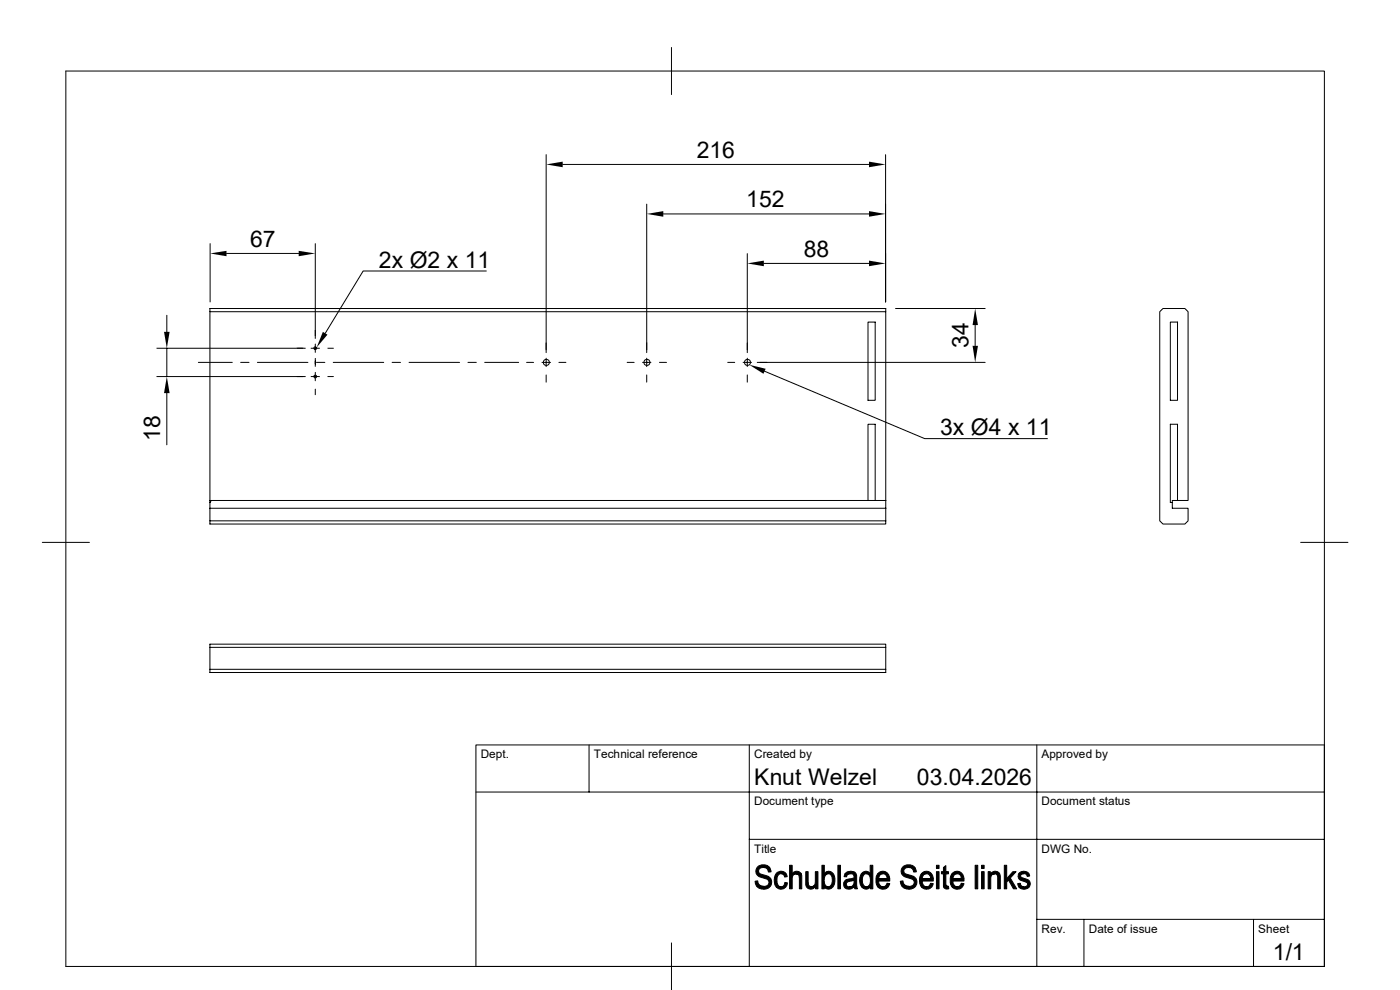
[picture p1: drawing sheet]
<svg xmlns="http://www.w3.org/2000/svg" width="297mm" height="210mm" viewBox="0 0 297 210" stroke-linecap="round" stroke-linejoin="round" font-family="sans-serif">
<defs><g id="words">
<g font-size="4.9">
<text x="147.8" y="33.4">216</text>
<text x="158.3" y="43.9">152</text>
<text x="53" y="52.3">67</text>
<text x="80.4" y="56.8">2x Ø2 x 11</text>
<text x="170.5" y="54.4">88</text>
<text x="205.4" y="73.9" transform="rotate(-90 205.4 73.9)">34</text>
<text x="34" y="93.5" transform="rotate(-90 34 93.5)">18</text>
<text x="199.4" y="92.4">3x Ø4 x 11</text>
<text x="160" y="166.5">Knut Welzel</text>
<text x="194.5" y="166.5">03.04.2026</text>
<text x="270" y="203.7">1/1</text>
</g>
<g font-size="2.5">
<text x="102" y="160.8">Dept.</text>
<text x="126" y="160.8">Technical reference</text>
<text x="160" y="160.8">Created by</text>
<text x="220.9" y="160.8">Approved by</text>
<text x="160" y="170.9">Document type</text>
<text x="220.9" y="170.9">Document status</text>
<text x="160" y="180.8">Title</text>
<text x="220.9" y="180.8">DWG No.</text>
<text x="220.9" y="197.8">Rev.</text>
<text x="231" y="197.8">Date of issue</text>
<text x="266.9" y="197.8">Sheet</text>
</g>
</g></defs>
<g fill="none" stroke="#000" stroke-width=".21">
<path d="M14 15.1h267v189.9h-267zM142.5 10.1v10M115.9 32.8v42M119.4 34.9h65M187.9 32.8v31.3M44.6 51.7v12.4M48 53.8h15.4M66.9 51.7v20.1M103.2 57.5h-26.2l-8 13.2M137.2 43.3v31.5M140.7 45.4h43.7M158.5 53.8v21"/>
<path d="M162.1 55.9h22.3M33.3 73.9h31.5M33.3 79.9h31.5M35.4 66.9v3.5M35.4 73.9v6M42.1 76.9h7.2M44.5 66.1h143.4v40.1M51.1 76.9h1.7M54.6 76.9h10.7M66 73.9h1.8M66 79.9h1.8M66.9 73v1.8"/>
<path d="M66.9 76v1.7M66.9 79v1.8M67.1 76.9h1.8M69.6 73.9h1.1M69.6 79.9h1.1M70.7 76.9h10.7M83.2 76.9h1.8M86.8 76.9h10.7M99.3 76.9h1.7M102.8 76.9h7.2M111.7 76.9h1.5M115 76.9h1.8"/>
<path d="M115.9 76v1.8M115.9 79.5v1.6M118.6 76.9h1.5M133.1 76.9h1.4M136.3 76.9h1.8M137.2 76v1.8M137.2 79.5v1.6M139.9 76.9h1.5M154.4 76.9h1.5M157.6 76.9h1.8M158.5 76v1.8M158.5 79.5v1.6"/>
<path d="M160.7 76.9h48.3M162.2 78.7l34 14.3h26M184.2 68.3h1.5v16.6h-1.5zM187.9 66.1v-.7h-143.4v40.8M190 65.4h19M206.9 69v4.4M248.3 68.3h1.5v16.6h-1.5zM35.4 83.4v11M66.9 82.5v1.2M184.2 90h1.5v16.2h-1.5zM248.3 90h1.5v16.2h-1.1v.4h-.4zM9 115.1h10"/>
<path d="M44.5 106.2v.4l.3-.4M44.5 107.8v3.4h143.4v-.7M44.5 106.6v1.2M44.5 106.2h139.7M44.5 107.8h143.4M185.7 106.2h2.2M187.9 107.8v2.7h-143.4M187.9 106.2v1.6M249.8 106.2h2.3v-40.1l-.7-.7h-4.7l-.7 .7v44.4l.7 .7h4.7l.7-.7v-2.7h-3.4v-1.2M275.9 115.1h10.1M44.5 137.3h143.4v-.6h-143.4v6h143.4v-.7M187.9 137.3v4.7h-143.4"/>
<path d="M125 158v10M159 158v47M220 158v47M101 168h180M159 178.1h122M220 195h61M230 195v10M265.9 195v10M142.5 200v10M281 205v-47h-180v47"/>
<circle cx="66.9" cy="73.9" r=".3"/>
<circle cx="66.9" cy="79.9" r=".3"/>
<circle cx="115.9" cy="76.9" r=".65"/>
<circle cx="137.2" cy="76.9" r=".65"/>
<circle cx="158.6" cy="76.9" r=".65"/>
</g>
<g fill="#000" stroke="#000" stroke-width=".21">
<path d="M160.2 186.9h.5a1.23 1.23 0 0 0 1.4 1.1h-1.5z" fill-rule="evenodd"/>
<path d="M160.6 184a1.89 1.89 0 0 1 2.7 0h-1.4a.78 .78 0 0 0-1 .7 .78 .78 0 0 0 .9 .8 1.74 1.74 0 0 1 1.9 1.8 1.81 1.81 0 0 1-3.1 .7h1.5a.86 .86 0 0 0 1-.7 .86 .86 0 0 0-.8-.9 1.81 1.81 0 0 1-1.9-1.7z" fill-rule="evenodd"/>
<path d="M161.9 184h1.4l.3 1h-.6l-.3-.7z" fill-rule="evenodd"/>
<path d="M164.9 185.1a1.34 1.34 0 0 1 1.9 .2h-1.1a1.41 1.41 0 0 0-.8 2l.2 .6 .6 .2h-1a2.47 2.47 0 0 1 .2-3z" fill-rule="evenodd"/>
<path d="M164.7 188.1l1.4-.1 .2-.2 .2-.6 .5 .1a1.34 1.34 0 0 1-.8 1.2 1.34 1.34 0 0 1-1.5-.4z" fill-rule="evenodd"/>
<path d="M165.7 185.3h1.1l.2 .7-.5 .1-.3-.6z" fill-rule="evenodd"/>
<path d="M167.5 183.6h.6v1.7l1.9 .1h-1.2l-.6 .4-.1 2.8h-.6z" fill-rule="evenodd"/>
<path d="M168.2 185.1a1.12 1.12 0 0 1 1.8 .3l-1.9-.1z" fill-rule="evenodd"/>
<path d="M168.9 185.4h1.1l.1 3.2h-.5l-.1-2.5a.6 .6 0 0 0-.6-.7z" fill-rule="evenodd"/>
<path d="M170.9 184.9h.5l.1 2.7a.58 .58 0 0 0 .6 .5h.9a1.14 1.14 0 0 1-1.5 .4 1.14 1.14 0 0 1-.6-1.3z" fill-rule="evenodd"/>
<path d="M172.1 188.1l.9-.1v.1z" fill-rule="evenodd"/>
<path d="M173 184.9h.5v3.7h-.5v-.6h-.4l.4-.8z" fill-rule="evenodd"/>
<path d="M174.4 183.6h.5v1.7h.8a1.62 1.62 0 0 0-.6 2.4l.3 .4h-.5v.5h-.5z" fill-rule="evenodd"/>
<path d="M174.9 188.1h.8l-.8 .1z" fill-rule="evenodd"/>
<path d="M175 185.2a1.29 1.29 0 0 1 1.4-.2 1.29 1.29 0 0 1 .7 1.4 1.75 1.75 0 0 1-1.5 2.2l-.7-.4 .8-.1a1.48 1.48 0 0 0 .8-2.1l-.4-.6-1.2-.1z" fill-rule="evenodd"/>
<path d="M177.8 183.6h.5v5h-.5z" fill-rule="evenodd"/>
<path d="M179.3 185.3h1.1l-.5 .2-.3 .5h-.5z" fill-rule="evenodd"/>
<path d="M179.2 186.9l.3-.2h1.7l-.8 .2a.61 .61 0 0 0-.8 .5 .61 .61 0 0 0 .6 .7l.9 .1a1.17 1.17 0 0 1-1.5 .4 1.17 1.17 0 0 1-.5-1.5z" fill-rule="evenodd"/>
<path d="M179.4 185.3a1.45 1.45 0 0 1 2.3 .3v2.3l.2 .7h-.5l-.2-.5h-.6l.5-.5 .1-.9h-1.7l1.1-.3a.52 .52 0 0 0 .6-.5 .52 .52 0 0 0-.6-.5l-1.3-.1z" fill-rule="evenodd"/>
<path d="M180.2 188.1h1z" fill-rule="evenodd"/>
<path d="M183 185.1a1.07 1.07 0 0 1 1.6 .2h-.8a1.57 1.57 0 0 0-.7 2.3l.4 .4 .3 .1h-1a2.48 2.48 0 0 1 .2-3z" fill-rule="evenodd"/>
<path d="M182.8 188.1h1.9a1.08 1.08 0 0 1-1.9 0z" fill-rule="evenodd"/>
<path d="M184.6 183.6h.6v5h-.5v-.5h-.7a1.81 1.81 0 0 0 .4-2.4l-.6-.4h.8z" fill-rule="evenodd"/>
<path d="M186.2 185.3h1.1l-.7 .4-.2 .7h2.4v.5h-2.4l.2 .9 .8 .3h-1.2a2.75 2.75 0 0 1 0-2.8z" fill-rule="evenodd"/>
<path d="M186.4 185.2a1.45 1.45 0 0 1 1.6-.2 1.45 1.45 0 0 1 .8 1.4h-2.4h1.8l-.4-.9-.4-.2h-1.2z" fill-rule="evenodd"/>
<path d="M186.2 188.1h1.4l.3-.1 .3-.6 .6 .1a1.47 1.47 0 0 1-1.1 1.1 1.47 1.47 0 0 1-1.5-.5z" fill-rule="evenodd"/>
<path d="M191 186.9h.6a1.23 1.23 0 0 0 1.3 1.1h-1.5z" fill-rule="evenodd"/>
<path d="M191.4 184a1.89 1.89 0 0 1 2.7 0h-1.4a.79 .79 0 0 0-1 .7 .79 .79 0 0 0 1 .8 1.74 1.74 0 0 1 1.8 1.8 1.84 1.84 0 0 1-3.1 .7h1.5a.86 .86 0 0 0 1.1-.7 .86 .86 0 0 0-.9-.9 1.81 1.81 0 0 1-1.9-1.7z" fill-rule="evenodd"/>
<path d="M192.7 184h1.4l.3 1h-.6l-.3-.7z" fill-rule="evenodd"/>
<path d="M195.5 185.4l1.1-.1-.7 .3-.2 .8h2.3v.5h-2.4l.3 .9 .7 .3h-1.1a2.55 2.55 0 0 1 0-2.7z" fill-rule="evenodd"/>
<path d="M195.5 185.3a1.42 1.42 0 0 1 1.6-.3 1.42 1.42 0 0 1 .9 1.4h-2.3h1.7l-.1-.7-.4-.3z" fill-rule="evenodd"/>
<path d="M195.5 188.1h1.3l.4-.2 .2-.5 .6 .1a1.42 1.42 0 0 1-1 1.1 1.42 1.42 0 0 1-1.5-.5z" fill-rule="evenodd"/>
<path d="M198.7 184.9h.5v3.7h-.5z" fill-rule="evenodd"/>
<path d="M198.7 183.6h.5v.6h-.5z" fill-rule="evenodd"/>
<path d="M200.2 184l.5-.4v1.3h.5v.5h-.5v2.4l.3 .2h-.8v-2.6h-.5v-.5h.5z" fill-rule="evenodd"/>
<path d="M200.2 188h1l.1 .6h-.7l-.4-.3z" fill-rule="evenodd"/>
<path d="M202 185.3h1.1l-.7 .4-.3 .7h2.4v.5h-2.4l.3 .9 .7 .3h-1.1a2.75 2.75 0 0 1 0-2.8z" fill-rule="evenodd"/>
<path d="M202.1 185.2a1.45 1.45 0 0 1 1.6-.2 1.45 1.45 0 0 1 .8 1.4h-2.4h1.9l-.1-.3a.79 .79 0 0 0-.8-.8h-1.1z" fill-rule="evenodd"/>
<path d="M202 188.1h1.3l.3-.1 .3-.6 .6 .1a1.47 1.47 0 0 1-1 1.1 1.47 1.47 0 0 1-1.5-.5z" fill-rule="evenodd"/>
<path d="M206.9 183.6h.5v5h-.5z" fill-rule="evenodd"/>
<path d="M208.2 184.9h.6v3.7h-.6z" fill-rule="evenodd"/>
<path d="M208.2 183.6h.6v.6h-.6z" fill-rule="evenodd"/>
<path d="M209.6 184.9h.5v.5l.6 .1-.3 .2-.2 .4v2.5h-.6z" fill-rule="evenodd"/>
<path d="M210.1 185.4h.9z" fill-rule="evenodd"/>
<path d="M210.4 185.1a1.14 1.14 0 0 1 1.3-.1 1.14 1.14 0 0 1 .5 1.3v2.3h-.5l-.1-2.7a.51 .51 0 0 0-.6-.5l-.8-.1z" fill-rule="evenodd"/>
<path d="M213.1 183.6h.5v2.8l.4 .3-.4 .4v1.5h-.5z" fill-rule="evenodd"/>
<path d="M214.9 184.9h.7l-1.3 1.4 1.4 2.3h-.7l-1-1.9-.4-.3z" fill-rule="evenodd"/>
<path d="M216.2 185.3h1a.49 .49 0 0 0-.7 .4 .49 .49 0 0 0 .6 .6 1.46 1.46 0 0 1 1.5 1.2 1.38 1.38 0 0 1-1 1.1 1.38 1.38 0 0 1-1.4-.4l1.1-.1a.57 .57 0 0 0 .7-.4 .57 .57 0 0 0-.6-.7 1.31 1.31 0 0 1-1.4-1.4z" fill-rule="evenodd"/>
<path d="M215.9 187.5l.6-.1a.79 .79 0 0 0 .8 .7l-1.1 .1z" fill-rule="evenodd"/>
<path d="M216.3 185.1a1.3 1.3 0 0 1 2.1 .7l-.5 .1a.66 .66 0 0 0-.7-.6h-1z" fill-rule="evenodd"/>
</g>
<g fill="#000">
<path d="M115.9 34.9l3.5-.6v1.2zM184.4 34.3l3.5 .6-3.5 .6zM44.6 53.8l3.4-.6v1.2zM63.4 53.2l3.5 .6-3.5 .6zM137.2 45.4l3.5-.6v1.2zM158.5 55.9l3.6-.6v1.2zM184.4 55.3l3.5 .6-3.5 .6zM184.4 44.8l3.5 .6-3.5 .6zM34.8 70.4h1.2l-.6 3.5zM68.5 70.4l1 .6-2.3 2.7zM159 77.4l3.4 .8-.4 1.1zM206.3 73.4h1.2l-.6 3.5z"/>
<path d="M206.9 65.4l.6 3.6h-1.2zM35.4 79.9l.6 3.5h-1.2z"/>
</g>
<use href="#words"/>
</svg>
